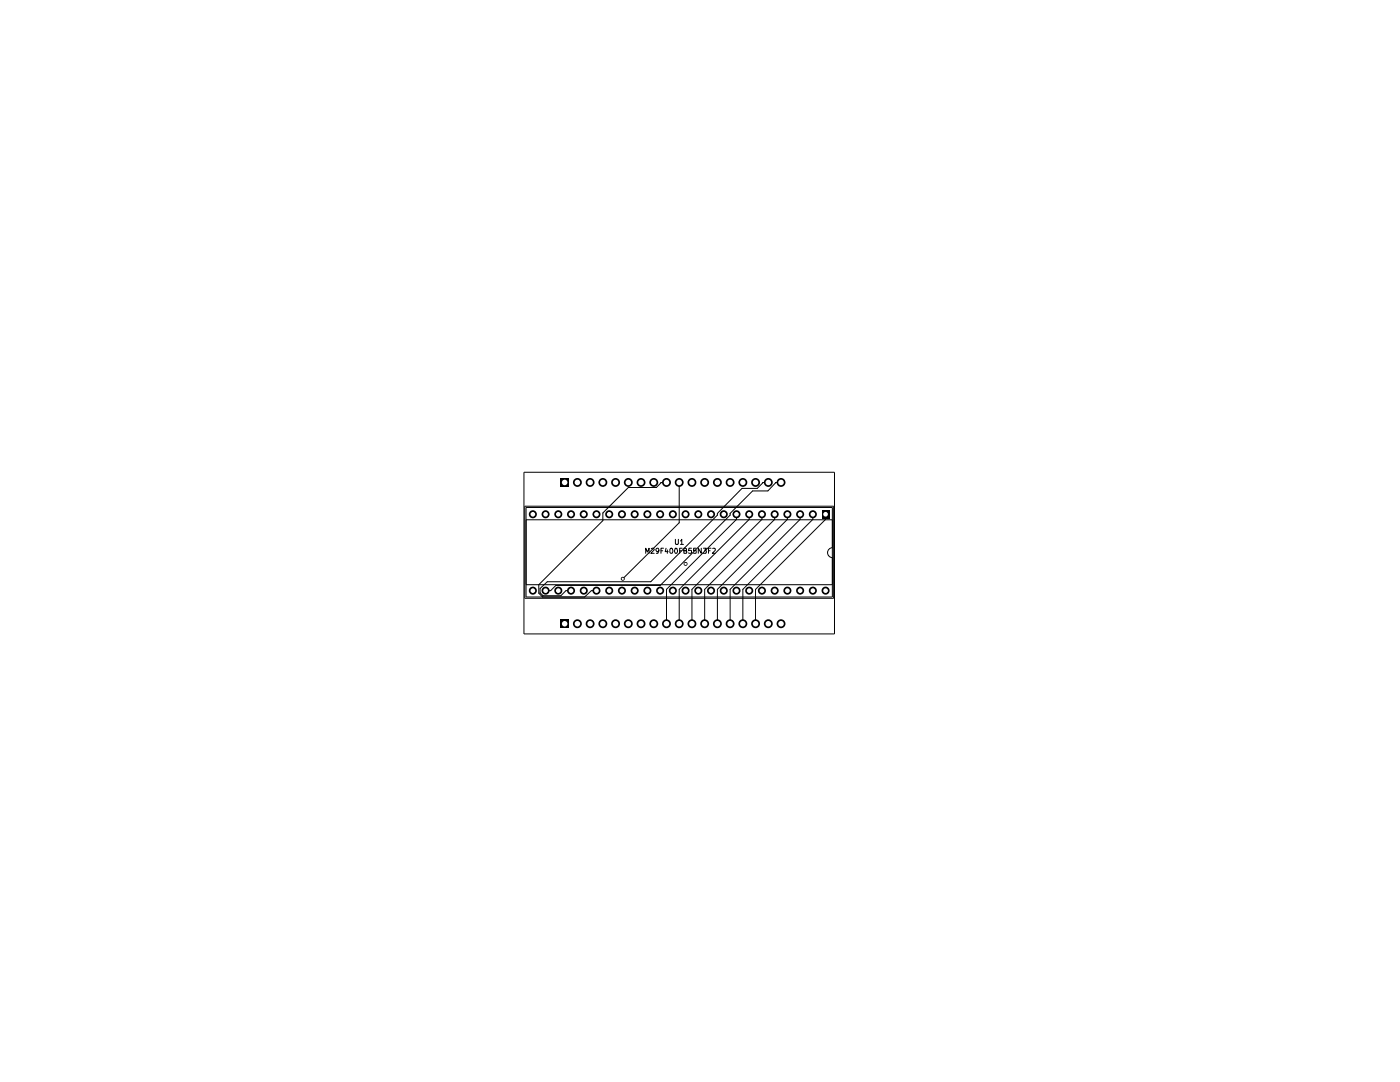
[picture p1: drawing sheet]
<svg xmlns="http://www.w3.org/2000/svg" width="279mm" height="216mm" viewBox="0 0 279 216" stroke-linecap="round" stroke-linejoin="round" font-family="sans-serif">
<g fill="none" stroke="#000" stroke-width=".2">
<path d="M104.6 94.2h61.9v32.3h-61.9zM133 96.3h-1.1l-.9 1h-5.6l-5.1 5.1v1.5l-12.8 12.8v1.7l.8 .7M135.6 96.3v8l-11.3 11.2M153.3 96.3h-1.1l-1.1 1.2h-3l-4.9 4.9v.4l-13.3 13.3h-20.7l-1.4 1.3v.9l.6 .6h3.5l1-1h1.1M155.9 96.3h-1.1l-1.6 1.7h-3l-4.5 4.4v.4l-14 14h-20.8l-1 1.1h-1M104.7 101h61.7v18.4h-61.7zM105 101.3h61.1v17.8h-61.1zM105 103.7h61.1M105 116.7h61.1M119 117.9h-1l-1.3 1.2M124.1 115.3h.4v.4h-.4zM128.9 110.4v-1l.3 .8 .3-.8v1"/>
<path d="M130 109.5l.4-.1 .2 .3-.7 .7h.7M131.5 109.8l-.1 .2a.32 .32 0 0 1-.4-.1 .32 .32 0 0 1 0-.4 .32 .32 0 0 1 .4 0l.1 .5-.2 .4h-.3M131.9 109.9h.3M132.4 109.4h-.5v1M132.9 109.4l-.1 .7h.5M133.2 109.7v.7M133.8 109.5l.1-.1a.66 .66 0 0 1 .2 1l-.4-.2zM134.7 109.5l.2-.1a.66 .66 0 0 1 .1 1l-.3-.1zM134.8 107.6l.1 1h.4l.1-.1v-.9M135.6 109.9h.4M135.8 107.9l.3-.3v1M135.8 108.6h.6"/>
<path d="M136.1 109.4h-.5v1M136.5 109.9l.5-.1v-.3l-.5-.1v1h.5l.1-.3-.3-.2M136.6 112.3h.4v.4h-.4zM138 109.4h-.5l-.1 .5 .5-.1 .1 .5h-.6M138.9 109.4h-.5v.5h.5v.5l-.5-.1M140 109.4v1l-.6-1v1M140.4 109.4h.6l-.4 .4h.3l.1 .2-.1 .4-.5-.1M141.4 109.9h.3M141.9 109.4h-.5v1M142.2 109.5h.5v.3l-.5 .6h.5M147 102.6v1l-14 14v6.9M149.5 102.6v1l-13.9 14v6.9"/>
<path d="M152.1 102.6v1l-14 14v6.9M154.6 102.6v1l-14 14v6.9M157.1 102.6v1l-13.9 14v6.9M159.7 102.6v1l-14 14v6.9M162.2 102.6v1l-13.9 14v6.9M164.8 102.6v1l-14 14v6.9M166.2 109.3a1 1 0 0 0-1 1 1 1 0 0 0 1 1"/>
</g>
<g fill="#000">
<path d="M111.8 95.4h1.7v1.7h-1.7zM164 101.8h1.5v1.6h-1.5zM111.8 123.6h1.7v1.7h-1.7z"/>
<circle cx="115.2" cy="96.3" r=".89"/>
<circle cx="117.8" cy="96.3" r=".89"/>
<circle cx="120.3" cy="96.3" r=".89"/>
<circle cx="122.9" cy="96.3" r=".89"/>
<circle cx="125.4" cy="96.3" r=".89"/>
<circle cx="127.9" cy="96.3" r=".89"/>
<circle cx="130.5" cy="96.3" r=".89"/>
<circle cx="133" cy="96.3" r=".89"/>
<circle cx="135.6" cy="96.3" r=".89"/>
<circle cx="138.1" cy="96.3" r=".89"/>
<circle cx="140.6" cy="96.3" r=".89"/>
<circle cx="143.2" cy="96.3" r=".89"/>
<circle cx="145.7" cy="96.3" r=".89"/>
<circle cx="148.3" cy="96.3" r=".89"/>
<circle cx="150.8" cy="96.3" r=".89"/>
<circle cx="153.3" cy="96.3" r=".89"/>
<circle cx="155.9" cy="96.3" r=".89"/>
<circle cx="106.3" cy="117.9" r=".8"/>
<circle cx="106.3" cy="102.6" r=".8"/>
<circle cx="108.9" cy="117.9" r=".8"/>
<circle cx="108.9" cy="102.6" r=".8"/>
<circle cx="111.4" cy="117.9" r=".8"/>
<circle cx="111.4" cy="102.6" r=".8"/>
<circle cx="114" cy="117.9" r=".8"/>
<circle cx="114" cy="102.6" r=".8"/>
<circle cx="116.5" cy="117.9" r=".8"/>
<circle cx="116.5" cy="102.6" r=".8"/>
<circle cx="119" cy="117.9" r=".8"/>
<circle cx="119" cy="102.6" r=".8"/>
<circle cx="121.6" cy="117.9" r=".8"/>
<circle cx="121.6" cy="102.6" r=".8"/>
<circle cx="124.1" cy="117.9" r=".8"/>
<circle cx="124.1" cy="102.6" r=".8"/>
<circle cx="126.7" cy="117.9" r=".8"/>
<circle cx="126.7" cy="102.6" r=".8"/>
<circle cx="129.2" cy="117.9" r=".8"/>
<circle cx="129.2" cy="102.6" r=".8"/>
<circle cx="131.7" cy="117.9" r=".8"/>
<circle cx="131.7" cy="102.6" r=".8"/>
<circle cx="134.3" cy="117.9" r=".8"/>
<circle cx="134.3" cy="102.6" r=".8"/>
<circle cx="136.8" cy="117.9" r=".8"/>
<circle cx="136.8" cy="102.6" r=".8"/>
<circle cx="139.4" cy="117.9" r=".8"/>
<circle cx="139.4" cy="102.6" r=".8"/>
<circle cx="141.9" cy="117.9" r=".8"/>
<circle cx="141.9" cy="102.6" r=".8"/>
<circle cx="144.4" cy="117.9" r=".8"/>
<circle cx="144.4" cy="102.6" r=".8"/>
<circle cx="147" cy="117.9" r=".8"/>
<circle cx="147" cy="102.6" r=".8"/>
<circle cx="149.5" cy="117.9" r=".8"/>
<circle cx="149.5" cy="102.6" r=".8"/>
<circle cx="152.1" cy="117.9" r=".8"/>
<circle cx="152.1" cy="102.6" r=".8"/>
<circle cx="154.6" cy="117.9" r=".8"/>
<circle cx="154.6" cy="102.6" r=".8"/>
<circle cx="157.1" cy="117.9" r=".8"/>
<circle cx="157.1" cy="102.6" r=".8"/>
<circle cx="159.7" cy="117.9" r=".8"/>
<circle cx="159.7" cy="102.6" r=".8"/>
<circle cx="162.2" cy="117.9" r=".8"/>
<circle cx="162.2" cy="102.6" r=".8"/>
<circle cx="164.8" cy="117.9" r=".8"/>
<circle cx="115.2" cy="124.5" r=".89"/>
<circle cx="117.8" cy="124.5" r=".89"/>
<circle cx="120.3" cy="124.5" r=".89"/>
<circle cx="122.9" cy="124.5" r=".89"/>
<circle cx="125.4" cy="124.5" r=".89"/>
<circle cx="127.9" cy="124.5" r=".89"/>
<circle cx="130.5" cy="124.5" r=".89"/>
<circle cx="133" cy="124.5" r=".89"/>
<circle cx="135.6" cy="124.5" r=".89"/>
<circle cx="138.1" cy="124.5" r=".89"/>
<circle cx="140.6" cy="124.5" r=".89"/>
<circle cx="143.2" cy="124.5" r=".89"/>
<circle cx="145.7" cy="124.5" r=".89"/>
<circle cx="148.3" cy="124.5" r=".89"/>
<circle cx="150.8" cy="124.5" r=".89"/>
<circle cx="153.3" cy="124.5" r=".89"/>
<circle cx="155.9" cy="124.5" r=".89"/>
</g>
<g fill="#fff">
<path d="M136.7 112.3h.2l.1 .2-.1 .2h-.2l-.1-.2z"/>
<path d="M124.2 115.3h.2l.1 .2-.1 .2h-.2l-.1-.2z"/>
<circle cx="164.8" cy="102.6" r=".47"/>
<circle cx="162.2" cy="102.6" r=".47"/>
<circle cx="159.7" cy="102.6" r=".47"/>
<circle cx="157.1" cy="102.6" r=".47"/>
<circle cx="154.6" cy="102.6" r=".47"/>
<circle cx="152.1" cy="102.6" r=".47"/>
<circle cx="149.5" cy="102.6" r=".47"/>
<circle cx="147" cy="102.6" r=".47"/>
<circle cx="144.4" cy="102.6" r=".47"/>
<circle cx="141.9" cy="102.6" r=".47"/>
<circle cx="139.4" cy="102.6" r=".47"/>
<circle cx="136.8" cy="102.6" r=".47"/>
<circle cx="134.3" cy="102.6" r=".47"/>
<circle cx="131.7" cy="102.6" r=".47"/>
<circle cx="129.2" cy="102.6" r=".47"/>
<circle cx="131.7" cy="117.9" r=".47"/>
<circle cx="134.3" cy="117.9" r=".47"/>
<circle cx="136.8" cy="117.9" r=".47"/>
<circle cx="139.4" cy="117.9" r=".47"/>
<circle cx="141.9" cy="117.9" r=".47"/>
<circle cx="144.4" cy="117.9" r=".47"/>
<circle cx="147" cy="117.9" r=".47"/>
<circle cx="149.5" cy="117.9" r=".47"/>
<circle cx="152.1" cy="117.9" r=".47"/>
<circle cx="154.6" cy="117.9" r=".47"/>
<circle cx="157.1" cy="117.9" r=".47"/>
<circle cx="159.7" cy="117.9" r=".47"/>
<circle cx="162.2" cy="117.9" r=".47"/>
<circle cx="164.8" cy="117.9" r=".47"/>
<circle cx="121.6" cy="102.6" r=".47"/>
<circle cx="119" cy="102.6" r=".47"/>
<circle cx="116.5" cy="102.6" r=".47"/>
<circle cx="120.3" cy="96.3" r=".55"/>
<circle cx="114" cy="102.6" r=".47"/>
<circle cx="111.4" cy="102.6" r=".47"/>
<circle cx="108.9" cy="102.6" r=".47"/>
<circle cx="106.3" cy="102.6" r=".47"/>
<circle cx="112.7" cy="96.3" r=".55"/>
<circle cx="115.2" cy="96.3" r=".55"/>
<circle cx="117.8" cy="96.3" r=".55"/>
<circle cx="106.3" cy="117.9" r=".47"/>
<circle cx="108.9" cy="117.9" r=".47"/>
<circle cx="111.4" cy="117.9" r=".47"/>
<circle cx="114" cy="117.9" r=".47"/>
<circle cx="116.5" cy="117.9" r=".47"/>
<circle cx="112.7" cy="124.5" r=".55"/>
<circle cx="115.2" cy="124.5" r=".55"/>
<circle cx="117.8" cy="124.5" r=".55"/>
<circle cx="119" cy="117.9" r=".47"/>
<circle cx="121.6" cy="117.9" r=".47"/>
<circle cx="124.1" cy="117.9" r=".47"/>
<circle cx="126.7" cy="117.9" r=".47"/>
<circle cx="129.2" cy="117.9" r=".47"/>
<circle cx="126.7" cy="102.6" r=".47"/>
<circle cx="124.1" cy="102.6" r=".47"/>
<circle cx="122.9" cy="96.3" r=".55"/>
<circle cx="125.4" cy="96.3" r=".55"/>
<circle cx="127.9" cy="96.3" r=".55"/>
<circle cx="120.3" cy="124.5" r=".55"/>
<circle cx="122.9" cy="124.5" r=".55"/>
<circle cx="125.4" cy="124.5" r=".55"/>
<circle cx="127.9" cy="124.5" r=".55"/>
<circle cx="130.5" cy="124.5" r=".55"/>
<circle cx="133" cy="124.5" r=".55"/>
<circle cx="135.6" cy="124.5" r=".55"/>
<circle cx="138.1" cy="124.5" r=".55"/>
<circle cx="140.6" cy="124.5" r=".55"/>
<circle cx="143.2" cy="124.5" r=".55"/>
<circle cx="145.7" cy="124.5" r=".55"/>
<circle cx="148.3" cy="124.5" r=".55"/>
<circle cx="150.8" cy="124.5" r=".55"/>
<circle cx="153.3" cy="124.5" r=".55"/>
<circle cx="155.9" cy="124.5" r=".55"/>
<circle cx="130.5" cy="96.3" r=".55"/>
<circle cx="133" cy="96.3" r=".55"/>
<circle cx="135.6" cy="96.3" r=".55"/>
<circle cx="138.1" cy="96.3" r=".55"/>
<circle cx="140.6" cy="96.3" r=".55"/>
<circle cx="143.2" cy="96.3" r=".55"/>
<circle cx="145.7" cy="96.3" r=".55"/>
<circle cx="148.3" cy="96.3" r=".55"/>
<circle cx="150.8" cy="96.3" r=".55"/>
<circle cx="153.3" cy="96.3" r=".55"/>
<circle cx="155.9" cy="96.3" r=".55"/>
</g>
</svg>
